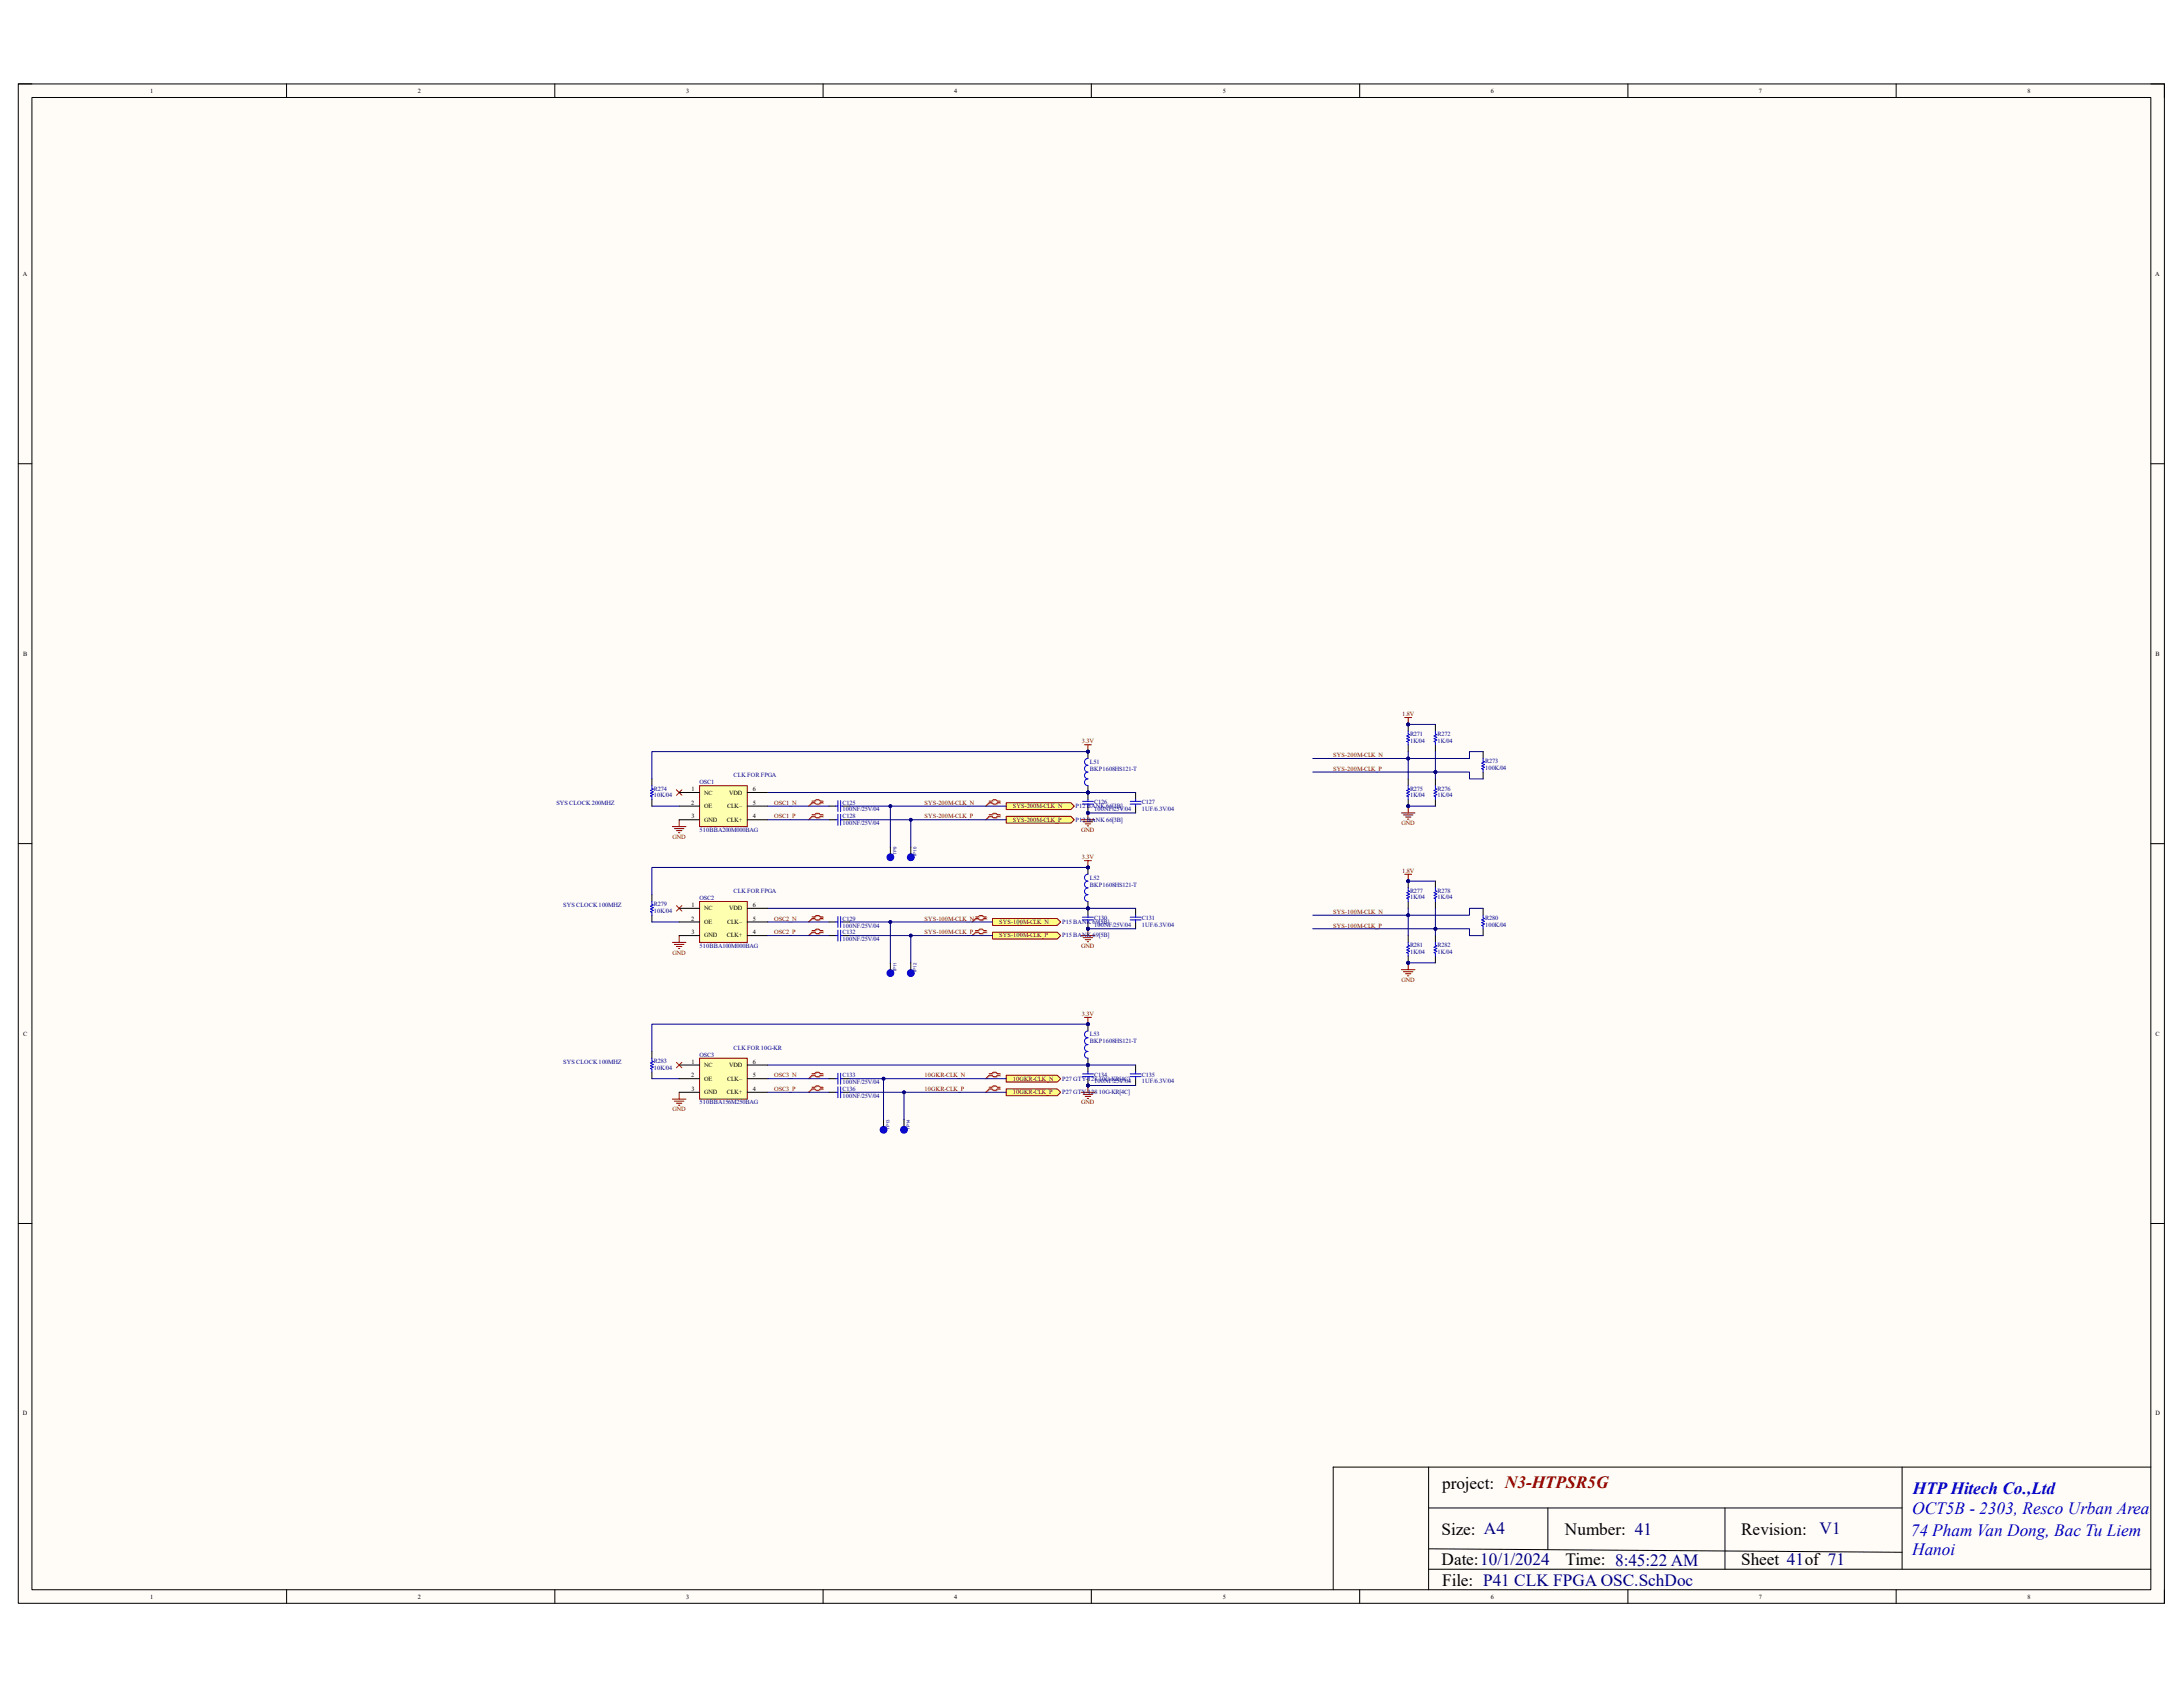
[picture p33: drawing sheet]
<svg xmlns="http://www.w3.org/2000/svg" width="279mm" height="216mm" viewBox="0 0 279 216" stroke-linecap="round" stroke-linejoin="round" font-family="sans-serif">
<defs><g id="words">
<g font-size="2.2">
<text x="184.6" y="190.6">project: N3-HTPSR5G</text>
<text x="184.5" y="196.4">Size: A4</text>
<text x="200.3" y="196.4">Number: 41</text>
<text x="222.8" y="196.4">Revision:</text>
<text x="184.5" y="200.3">Date:10/1/2024</text>
<text x="184.6" y="202.9">File: P41 CLK FPGA OSC.SchDoc</text>
<text x="200.4" y="200.3">Time: 8:45:22 AM</text>
<text x="222.8" y="200.3">Sheet 41of 71</text>
</g>
<g font-size="2.2" fill="#00f">
<text x="244.8" y="191.2">HTP Hitech Co.,Ltd</text>
<text x="244.6" y="196.5">74 Pham Van Dong, Bac Tu Liem</text>
<text x="244.7" y="193.8">OCT5B - 2303, Resco Urban Area</text>
<text x="244.7" y="199.1">Hanoi</text>
</g>
<text font-size="2.2" fill="#000080" x="232.9" y="196.3">V1</text>
<g font-size=".8">
<text x="19.2" y="11.9">1</text>
<text x="53.5" y="11.9">2</text>
<text x="87.8" y="11.9">3</text>
<text x="122.1" y="11.9">4</text>
<text x="156.5" y="11.9">5</text>
<text x="190.8" y="11.9">6</text>
<text x="225.1" y="11.9">7</text>
<text x="259.5" y="11.9">8</text>
<text x="2.9" y="35.3">A</text>
<text x="275.8" y="35.3">A</text>
<text x="3" y="83.9">B</text>
<text x="275.9" y="83.9">B</text>
<text x="88.5" y="101.3">1</text>
<text x="90.1" y="101.7">NC</text>
<text x="93.3" y="101.7">VDD</text>
<text x="96.4" y="101.3">6</text>
<text x="88.5" y="103">2</text>
<text x="88.5" y="104.7">3</text>
<text x="90.1" y="103.4">OE</text>
<text x="90.1" y="105.2">GND</text>
<text x="93" y="105.2">CLK+</text>
<text x="93" y="103.4">CLK–</text>
<text x="96.4" y="104.7">4</text>
<text x="96.4" y="103">5</text>
<text x="88.5" y="117.8">2</text>
<text x="88.5" y="116.1">1</text>
<text x="88.5" y="119.5">3</text>
<text x="90.1" y="116.5">NC</text>
<text x="90.1" y="118.2">OE</text>
<text x="90.1" y="120">GND</text>
<text x="93" y="120">CLK+</text>
<text x="93" y="118.2">CLK–</text>
<text x="93.3" y="116.5">VDD</text>
<text x="96.4" y="119.5">4</text>
<text x="96.4" y="117.8">5</text>
<text x="96.4" y="116.1">6</text>
<text x="3" y="132.5">C</text>
<text x="88.5" y="137.9">2</text>
<text x="88.5" y="136.1">1</text>
<text x="90.1" y="136.6">NC</text>
<text x="93.3" y="136.6">VDD</text>
<text x="96.4" y="137.9">5</text>
<text x="96.4" y="136.1">6</text>
<text x="275.9" y="132.5">C</text>
<text x="88.5" y="139.6">3</text>
<text x="90.1" y="138.3">OE</text>
<text x="90.1" y="140">GND</text>
<text x="93" y="140">CLK+</text>
<text x="93" y="138.3">CLK–</text>
<text x="96.4" y="139.6">4</text>
<text x="2.9" y="181.1">D</text>
<text x="275.9" y="181.1">D</text>
<text x="19.2" y="204.6">1</text>
<text x="53.5" y="204.6">2</text>
<text x="87.8" y="204.6">3</text>
<text x="122.1" y="204.6">4</text>
<text x="156.5" y="204.6">5</text>
<text x="190.8" y="204.6">6</text>
<text x="225.1" y="204.6">7</text>
<text x="259.5" y="204.6">8</text>
</g>
<g font-size=".8" fill="#800000">
<text x="138.5" y="95.1">3.3V</text>
<text x="179.5" y="91.7">1.8V</text>
<text x="170.6" y="98.6">SYS-200M-CLK_P</text>
<text x="170.6" y="96.9">SYS-200M-CLK_N</text>
<text x="86.1" y="107.4">GND</text>
<text x="99.1" y="104.7">OSC1_P</text>
<text x="99.1" y="103">OSC1_N</text>
<text x="118.3" y="104.7">SYS-200M-CLK_P</text>
<text x="118.3" y="103">SYS-200M-CLK_N</text>
<text x="129.6" y="105.2">SYS-200M-CLK_P</text>
<text x="129.6" y="103.4">SYS-200M-CLK_N</text>
<text x="138.4" y="106.5">GND</text>
<text x="179.4" y="105.6">GND</text>
<text x="138.5" y="110">3.3V</text>
<text x="179.5" y="111.7">1.8V</text>
<text x="99.1" y="119.5">OSC2_P</text>
<text x="99.1" y="117.8">OSC2_N</text>
<text x="118.3" y="119.5">SYS-100M-CLK_P</text>
<text x="118.3" y="117.8">SYS-100M-CLK_N</text>
<text x="127.9" y="120">SYS-100M-CLK_P</text>
<text x="127.9" y="118.2">SYS-100M-CLK_N</text>
<text x="170.6" y="118.7">SYS-100M-CLK_P</text>
<text x="170.6" y="116.9">SYS-100M-CLK_N</text>
<text x="86.1" y="122.2">GND</text>
<text x="138.4" y="121.3">GND</text>
<text x="179.4" y="125.6">GND</text>
<text x="138.5" y="130">3.3V</text>
<text x="99.1" y="137.9">OSC3_N</text>
<text x="118.3" y="137.9">10GKR-CLK_N</text>
<text x="86.1" y="142.2">GND</text>
<text x="99.1" y="139.6">OSC3_P</text>
<text x="118.3" y="139.6">10GKR-CLK_P</text>
<text x="129.6" y="140">10GKR-CLK_P</text>
<text x="129.6" y="138.3">10GKR-CLK_N</text>
<text x="138.4" y="141.4">GND</text>
</g>
<g font-size=".8" fill="#000080">
<text x="180.5" y="95">1K/04</text>
<text x="180.5" y="94.2">R271</text>
<text x="184" y="95">1K/04</text>
<text x="184" y="94.2">R272</text>
<text x="83.7" y="101.2">R274</text>
<text x="89.5" y="100.4">OSC1</text>
<text x="93.9" y="99.5">CLK FOR FPGA</text>
<text x="139.5" y="97.7">L51</text>
<text x="139.5" y="98.6">BKP1608HS121-T</text>
<text x="180.5" y="101.2">R275</text>
<text x="184" y="101.2">R276</text>
<text x="190.1" y="98.6">100K/04</text>
<text x="190.1" y="97.7">R273</text>
<text x="71.2" y="103">SYS CLOCK 200MHZ</text>
<text x="83.7" y="102">10K/04</text>
<text x="89.5" y="106.5">510BBA200M000BAG</text>
<text x="107.8" y="103.8">100NF/25V/04</text>
<text x="107.8" y="103">C125</text>
<text x="107.8" y="105.6">100NF/25V/04</text>
<text x="107.8" y="104.7">C128</text>
<text x="137.7" y="105.2">P12 BANK 66[3B]</text>
<text x="137.7" y="103.4">P12 BANK 66[3B]</text>
<text x="140" y="103.8">100NF/25V/04</text>
<text x="140" y="102.9">C126</text>
<text x="146.1" y="103.8">1UF/6.3V/04</text>
<text x="146.1" y="102.9">C127</text>
<text x="180.5" y="102">1K/04</text>
<text x="184" y="102">1K/04</text>
<text x="139.5" y="112.6">L52</text>
<text x="139.5" y="113.5">BKP1608HS121-T</text>
<text x="72.1" y="116.1">SYS CLOCK 100MHZ</text>
<text x="83.7" y="116.8">10K/04</text>
<text x="83.7" y="116">R279</text>
<text x="89.5" y="115.2">OSC2</text>
<text x="93.9" y="114.3">CLK FOR FPGA</text>
<text x="107.8" y="118.7">100NF/25V/04</text>
<text x="107.8" y="117.8">C129</text>
<text x="107.8" y="119.5">C132</text>
<text x="135.9" y="120">P15 BANK 69[5B]</text>
<text x="135.9" y="118.2">P15 BANK 69[5B]</text>
<text x="140" y="118.6">100NF/25V/04</text>
<text x="140" y="117.7">C130</text>
<text x="146.1" y="118.6">1UF/6.3V/04</text>
<text x="146.1" y="117.7">C131</text>
<text x="180.5" y="115.1">1K/04</text>
<text x="180.5" y="114.3">R277</text>
<text x="184" y="115.1">1K/04</text>
<text x="184" y="114.3">R278</text>
<text x="190.1" y="118.6">100K/04</text>
<text x="190.1" y="117.7">R280</text>
<text x="89.5" y="121.3">510BBA100M000BAG</text>
<text x="107.8" y="120.4">100NF/25V/04</text>
<text x="180.5" y="122.1">1K/04</text>
<text x="180.5" y="121.2">R281</text>
<text x="184" y="122.1">1K/04</text>
<text x="184" y="121.2">R282</text>
<text x="72.1" y="136.1">SYS CLOCK 100MHZ</text>
<text x="83.7" y="136.9">10K/04</text>
<text x="83.7" y="136">R283</text>
<text x="89.5" y="135.3">OSC3</text>
<text x="93.9" y="134.4">CLK FOR 10G-KR</text>
<text x="107.8" y="137.9">C133</text>
<text x="139.5" y="132.6">L53</text>
<text x="139.5" y="133.5">BKP1608HS121-T</text>
<text x="140" y="137.8">C134</text>
<text x="146.1" y="137.8">C135</text>
<text x="89.5" y="141.4">510BBA156M250BAG</text>
<text x="107.8" y="138.7">100NF/25V/04</text>
<text x="107.8" y="140.5">100NF/25V/04</text>
<text x="107.8" y="139.6">C136</text>
<text x="135.9" y="140">P27 GTY-128 10G-KR[4C]</text>
<text x="135.9" y="138.3">P27 GTY-128 10G-KR[4C]</text>
<text x="140" y="138.6">100NF/25V/04</text>
<text x="146.1" y="138.6">1UF/6.3V/04</text>
</g>
<g font-size=".6" fill="#000080">
<text x="114.7" y="109.4" transform="rotate(-90 114.7 109.4)">TP9</text>
<text x="117.3" y="109.7" transform="rotate(-90 117.3 109.7)">TP10</text>
<text x="114.7" y="124.4" transform="rotate(-90 114.7 124.4)">TP11</text>
<text x="117.3" y="124.5" transform="rotate(-90 117.3 124.5)">TP12</text>
<text x="113.8" y="144.6" transform="rotate(-90 113.8 144.6)">TP13</text>
<text x="116.5" y="144.6" transform="rotate(-90 116.5 144.6)">TP14</text>
</g>
</g></defs>
<path d="M2.3 10.7h274.7v194.5h-274.7z" fill-rule="evenodd" fill="#fffcf8"/>
<path d="M2.3 10.7h274.7v194.5h-274.7z" fill="none" stroke="#000" stroke-width=".13"/>
<path d="M4.1 12.5h271.2v191h-271.2z" fill-rule="evenodd" fill="#fffcf8"/>
<g fill="none" stroke="#000" stroke-width=".13">
<path d="M2.3 10.7h1.8M4.1 12.5h271.2v191h-271.2zM36.7 10.7v1.8M71 10.7v1.8M105.3 10.7v1.8M139.7 10.7v1.8M174 10.7v1.8M208.4 10.7v1.8M242.7 10.7v1.8M275.3 10.7h1.7v1.8M2.3 59.3h1.8M275.3 59.4h1.7"/>
<path d="M2.3 108h1.8M275.3 108h1.7M2.3 156.6h1.8M275.3 156.6h1.7M182.8 187.8v15.7M182.8 193h60.6M182.8 198.2l60.6 .5M198.1 193v5.3M220.8 193v7.8M243.4 187.8v13M275.3 187.8h-104.7v15.7M36.7 203.5v1.7"/>
<path d="M71 203.5v1.7M105.3 203.5v1.7M139.7 203.5v1.7M174 203.5v1.7M182.8 200.8h92.5M208.4 203.5v1.7M242.7 203.5v1.7M277 203.5v1.7"/>
</g>
<path d="M86.6 101.1l.7 .7M87.3 101.1l-.7 .7" fill="none" stroke="#f00" stroke-width=".13"/>
<path d="M86.1 105.8h1.7M86.3 106h1.2M86.6 106.3h.7M86.8 106.6h.2M86.9 104.9v.9" fill="none" stroke="#800000" stroke-width=".13"/>
<circle cx="139.2" cy="101.4" r=".17" fill="#000080"/>
<circle cx="139.2" cy="101.4" r=".17" fill="none" stroke="#000080" stroke-width=".13"/>
<circle cx="139.2" cy="104" r=".17" fill="#000080"/>
<circle cx="139.2" cy="104" r=".17" fill="none" stroke="#000080" stroke-width=".13"/>
<path d="M139.2 101.4v.9" fill="none" stroke="#000" stroke-width=".13"/>
<circle cx="139.2" cy="101.4" r=".17" fill="#000080"/>
<circle cx="139.2" cy="101.4" r=".17" fill="none" stroke="#000080" stroke-width=".13"/>
<path d="M139.2 103.2v.8" fill="none" stroke="#000" stroke-width=".13"/>
<circle cx="139.2" cy="104" r=".17" fill="#000080"/>
<circle cx="139.2" cy="104" r=".17" fill="none" stroke="#000080" stroke-width=".13"/>
<path d="M138.5 102.9h1.4M138.5 102.6h1.4M139.2 102.3v.3M139.2 102.9v.3" fill="none" stroke="#00f" stroke-width=".13"/>
<path d="M138.4 104.9h1.7M138.6 105.2h1.3M138.9 105.4h.7M139.2 105.7h.1M139.2 104v.9" fill="none" stroke="#800000" stroke-width=".13"/>
<circle cx="139.2" cy="104" r=".17" fill="#000080"/>
<circle cx="139.2" cy="104" r=".17" fill="none" stroke="#000080" stroke-width=".13"/>
<circle cx="139.2" cy="101.4" r=".17" fill="#000080"/>
<circle cx="139.2" cy="101.4" r=".17" fill="none" stroke="#000080" stroke-width=".13"/>
<circle cx="139.2" cy="96.2" r=".17" fill="#000080"/>
<circle cx="139.2" cy="96.2" r=".17" fill="none" stroke="#000080" stroke-width=".13"/>
<path d="M139.2 100.6v.8" fill="none" stroke="#000" stroke-width=".13"/>
<circle cx="139.2" cy="101.4" r=".17" fill="#000080"/>
<circle cx="139.2" cy="101.4" r=".17" fill="none" stroke="#000080" stroke-width=".13"/>
<path d="M139.2 96.2v.9" fill="none" stroke="#000" stroke-width=".13"/>
<circle cx="139.2" cy="96.2" r=".17" fill="#000080"/>
<circle cx="139.2" cy="96.2" r=".17" fill="none" stroke="#000080" stroke-width=".13"/>
<path d="M139.2 97.1a.43 .43 0 0 0-.4 .4 .43 .43 0 0 0 .4 .4 .44 .44 0 0 0-.4 .5 .44 .44 0 0 0 .4 .4 .44 .44 0 0 0-.4 .4 .44 .44 0 0 0 .4 .5 .44 .44 0 0 0-.4 .4 .44 .44 0 0 0 .4 .5" fill="none" stroke="#00f" stroke-width=".13"/>
<path d="M138.8 95.3h.9M139.2 95.3v.9" fill="none" stroke="#800000" stroke-width=".13"/>
<circle cx="139.2" cy="96.2" r=".17" fill="#000080"/>
<circle cx="139.2" cy="96.2" r=".17" fill="none" stroke="#000080" stroke-width=".13"/>
<path d="M83.4 99.7v.9M83.4 102.3v.9M106.1 103.2h.9M106.1 104.9h.9M107.8 103.2h.9M107.8 104.9h.9M145.3 101.4v.9M145.3 103.2v.8" fill="none" stroke="#000" stroke-width=".13"/>
<g fill="none" stroke="#00f" stroke-width=".13">
<path d="M83.4 100.6v.3l.2 .1-.3 .2 .3 .1-.3 .2 .3 .2-.3 .2h.1v.4M107 103.2h.2M107 104.9h.2M107.2 102.5v1.4M107.2 104.2v1.4M107.6 102.5v1.4M107.6 104.2v1.4M107.6 103.2h.2M107.6 104.9h.2M144.7 102.9h1.3M144.7 102.6h1.3M145.3 102.3v.3"/>
<path d="M145.3 102.9v.3"/>
</g>
<path d="M104 102.6h.4l.1-.2h.4l.2 .2h.3M104 104.3h.4l.1-.1h.4l.2 .1h.3M105.4 102.8h-.3l-.2 .2h-.4l-.1-.2h-.4l-.5 .4M105.4 104.6h-.3l-.2 .1h-.4l-.1-.1h-.4l-.5 .3M126.7 102.6h.3l.2-.2h.4l.1 .2h.4M126.7 104.3h.3l.2-.1h.4l.1 .1h.4M128.1 102.8h-.4l-.1 .2h-.4l-.2-.2h-.3l-.5 .4M128.1 104.6h-.4l-.1 .1h-.4l-.2-.1h-.3l-.5 .3" fill="none" stroke="#d0a19e" stroke-width=".13"/>
<path d="M103.9 102.5h.4l.2-.2h.3l.2 .2h.3M103.9 104.3h.4l.2-.2h.3l.2 .2h.3M105.3 102.7h-.3l-.2 .2h-.3l-.2-.2h-.4l-.4 .5M105.3 104.5h-.3l-.2 .1h-.3l-.2-.1h-.4l-.4 .4M126.6 102.5h.3l.2-.2h.4l.1 .2h.4M126.6 104.3h.3l.2-.2h.4l.1 .2h.4M128 102.7h-.4l-.1 .2h-.4l-.2-.2h-.3l-.4 .5M128 104.5h-.4l-.1 .1h-.4l-.2-.1h-.3l-.4 .4" fill="none" stroke="#f00" stroke-width=".13"/>
<path d="M128.8 104.5h8.3l.4 .4-.4 .4h-8.3z" fill-rule="evenodd" fill="#ffff80"/>
<path d="M128.8 104.5h8.3l.4 .4-.4 .4h-8.3z" fill="none" stroke="#800000" stroke-width=".13"/>
<path d="M128.8 102.7h8.3l.4 .5-.4 .4h-8.3z" fill-rule="evenodd" fill="#ffff80"/>
<path d="M128.8 102.7h8.3l.4 .5-.4 .4h-8.3z" fill="none" stroke="#800000" stroke-width=".13"/>
<path d="M89.5 100.6h6.1v5.2h-6.1z" fill-rule="evenodd" fill="#ffffb0"/>
<path d="M86.9 119.7v.9M89.5 100.6h6.1v5.2h-6.1zM86.1 120.6h1.7M86.3 120.9h1.2M86.6 121.1h.7M86.8 121.4h.2" fill="none" stroke="#800000" stroke-width=".13"/>
<path d="M86.9 101.4h2.6M86.9 103.2h2.6M86.9 104.9h2.6M95.6 101.4h2.7M95.6 103.2h2.7M95.6 104.9h2.7" fill="none" stroke="#000" stroke-width=".13"/>
<path d="M86.6 115.9l.7 .7M87.3 115.9l-.7 .7" fill="none" stroke="#f00" stroke-width=".13"/>
<circle cx="139.2" cy="116.2" r=".17" fill="#000080"/>
<circle cx="139.2" cy="116.2" r=".17" fill="none" stroke="#000080" stroke-width=".13"/>
<circle cx="139.2" cy="118.9" r=".17" fill="#000080"/>
<circle cx="139.2" cy="118.9" r=".17" fill="none" stroke="#000080" stroke-width=".13"/>
<path d="M139.2 116.2v.9" fill="none" stroke="#000" stroke-width=".13"/>
<circle cx="139.2" cy="116.2" r=".17" fill="#000080"/>
<circle cx="139.2" cy="116.2" r=".17" fill="none" stroke="#000080" stroke-width=".13"/>
<path d="M139.2 118v.9" fill="none" stroke="#000" stroke-width=".13"/>
<circle cx="139.2" cy="118.9" r=".17" fill="#000080"/>
<circle cx="139.2" cy="118.9" r=".17" fill="none" stroke="#000080" stroke-width=".13"/>
<path d="M138.5 117.7h1.4M138.5 117.4h1.4M139.2 117.1v.3M139.2 117.7v.3" fill="none" stroke="#00f" stroke-width=".13"/>
<path d="M138.4 119.7h1.7M138.6 120h1.3M139.2 118.9v.8M138.9 120.3h.7M139.2 120.5h.1" fill="none" stroke="#800000" stroke-width=".13"/>
<circle cx="139.2" cy="118.9" r=".17" fill="#000080"/>
<circle cx="139.2" cy="118.9" r=".17" fill="none" stroke="#000080" stroke-width=".13"/>
<circle cx="139.2" cy="116.2" r=".17" fill="#000080"/>
<circle cx="139.2" cy="116.2" r=".17" fill="none" stroke="#000080" stroke-width=".13"/>
<circle cx="139.2" cy="111" r=".17" fill="#000080"/>
<circle cx="139.2" cy="111" r=".17" fill="none" stroke="#000080" stroke-width=".13"/>
<path d="M139.2 115.4v.8" fill="none" stroke="#000" stroke-width=".13"/>
<circle cx="139.2" cy="116.2" r=".17" fill="#000080"/>
<circle cx="139.2" cy="116.2" r=".17" fill="none" stroke="#000080" stroke-width=".13"/>
<path d="M139.2 111v.9" fill="none" stroke="#000" stroke-width=".13"/>
<circle cx="139.2" cy="111" r=".17" fill="#000080"/>
<circle cx="139.2" cy="111" r=".17" fill="none" stroke="#000080" stroke-width=".13"/>
<path d="M139.2 111.9a.44 .44 0 0 0-.4 .4 .44 .44 0 0 0 .4 .5 .44 .44 0 0 0-.4 .4 .44 .44 0 0 0 .4 .4 .43 .43 0 0 0-.4 .5 .43 .43 0 0 0 .4 .4 .44 .44 0 0 0-.4 .4 .44 .44 0 0 0 .4 .5" fill="none" stroke="#00f" stroke-width=".13"/>
<path d="M138.8 110.1h.9M139.2 110.1v.9" fill="none" stroke="#800000" stroke-width=".13"/>
<circle cx="139.2" cy="111" r=".17" fill="#000080"/>
<circle cx="139.2" cy="111" r=".17" fill="none" stroke="#000080" stroke-width=".13"/>
<path d="M83.4 114.5v.9M83.4 117.1v.9M106.1 118h.9M106.1 119.7h.9M107.8 118h.9M107.8 119.7h.9M145.3 116.2v.9M145.3 118v.9" fill="none" stroke="#000" stroke-width=".13"/>
<g fill="none" stroke="#00f" stroke-width=".13">
<path d="M83.4 115.4v.3l.2 .1-.3 .2 .3 .2-.3 .1 .3 .2-.3 .2 .1 .1v.3M107 118h.2M107 119.7h.2M107.2 117.3v1.4M107.2 119v1.4M107.6 117.3v1.4M107.6 119v1.4M107.6 118h.2M107.6 119.7h.2M144.7 117.7h1.3M144.7 117.4h1.3M145.3 117.1v.3"/>
<path d="M145.3 117.7v.3"/>
</g>
<path d="M104 117.4h.4l.1-.1h.4l.2 .1h.3M104 119.2h.4l.1-.2h.4l.2 .2h.3M105.4 117.6h-.3l-.2 .2h-.4l-.1-.2h-.4l-.5 .4M105.4 119.4h-.3l-.2 .2h-.4l-.1-.2h-.4l-.5 .3M124.9 117.4h.4l.2-.1h.3l.2 .1h.3M124.9 119.2h.4l.2-.2h.3l.2 .2h.3M126.3 117.6h-.3l-.2 .2h-.3l-.2-.2h-.4l-.5 .4M126.3 119.4h-.3l-.2 .2h-.3l-.2-.2h-.4l-.5 .3" fill="none" stroke="#d0a19e" stroke-width=".13"/>
<path d="M103.9 117.3h.4l.2-.1h.3l.2 .1h.3M103.9 119.1h.4l.2-.2h.3l.2 .2h.3M105.3 117.6h-.3l-.2 .1h-.3l-.2-.1h-.4l-.4 .4M105.3 119.3h-.3l-.2 .2h-.3l-.2-.2h-.4l-.4 .4M124.9 117.3h.3l.2-.1h.3l.2 .1h.3M124.9 119.1h.3l.2-.2h.3l.2 .2h.3M126.2 117.6h-.3l-.2 .1h-.3l-.2-.1h-.3l-.5 .4M126.2 119.3h-.3l-.2 .2h-.3l-.2-.2h-.3l-.5 .4" fill="none" stroke="#f00" stroke-width=".13"/>
<path d="M127 119.3h8.3l.5 .4-.5 .5h-8.3z" fill-rule="evenodd" fill="#ffff80"/>
<path d="M127 119.3h8.3l.5 .4-.5 .5h-8.3z" fill="none" stroke="#800000" stroke-width=".13"/>
<path d="M127 117.6h8.3l.5 .4-.5 .4h-8.3z" fill-rule="evenodd" fill="#ffff80"/>
<path d="M127 117.6h8.3l.5 .4-.5 .4h-8.3z" fill="none" stroke="#800000" stroke-width=".13"/>
<path d="M89.5 115.4h6.1v5.2h-6.1z" fill-rule="evenodd" fill="#ffffb0"/>
<path d="M89.5 115.4h6.1v5.2h-6.1z" fill="none" stroke="#800000" stroke-width=".13"/>
<path d="M86.9 116.2h2.6M86.9 118h2.6M86.9 119.7h2.6M95.6 116.2h2.7M95.6 118h2.7M95.6 119.7h2.7" fill="none" stroke="#000" stroke-width=".13"/>
<circle cx="180.2" cy="92.7" r=".17" fill="#000080"/>
<circle cx="180.2" cy="92.7" r=".17" fill="none" stroke="#000080" stroke-width=".13"/>
<path d="M180.2 92.7v.9M180.2 95.3v.9" fill="none" stroke="#000" stroke-width=".13"/>
<circle cx="180.2" cy="92.7" r=".17" fill="#000080"/>
<circle cx="180.2" cy="92.7" r=".17" fill="none" stroke="#000080" stroke-width=".13"/>
<path d="M180.2 93.6v.3l.2 .1-.3 .2 .3 .2-.3 .1 .3 .2-.3 .2 .1 .1v.3M183.7 93.6v.3l.2 .1-.4 .2 .4 .2-.4 .1 .4 .2-.4 .2 .2 .1v.3M183.7 100.6v.3l.2 .1-.4 .2 .4 .1-.4 .2 .4 .2-.4 .2h.2v.4" fill="none" stroke="#00f" stroke-width=".13"/>
<path d="M183.7 92.7v.9M183.7 95.3v.9M183.7 99.7v.9M183.7 102.3v.9" fill="none" stroke="#000" stroke-width=".13"/>
<circle cx="180.2" cy="103.2" r=".17" fill="#000080"/>
<circle cx="180.2" cy="103.2" r=".17" fill="none" stroke="#000080" stroke-width=".13"/>
<path d="M180.2 102.3v.9" fill="none" stroke="#000" stroke-width=".13"/>
<circle cx="180.2" cy="103.2" r=".17" fill="#000080"/>
<circle cx="180.2" cy="103.2" r=".17" fill="none" stroke="#000080" stroke-width=".13"/>
<path d="M180.2 99.7v.9" fill="none" stroke="#000" stroke-width=".13"/>
<path d="M180.2 100.6v.3l.2 .1-.3 .2 .3 .1-.3 .2 .3 .2-.3 .2h.1v.4" fill="none" stroke="#00f" stroke-width=".13"/>
<path d="M179.4 104h1.7M179.6 104.3h1.2M179.9 104.6h.7M180.1 104.8h.2M180.2 103.2v.8" fill="none" stroke="#800000" stroke-width=".13"/>
<circle cx="180.2" cy="103.2" r=".17" fill="#000080"/>
<circle cx="180.2" cy="103.2" r=".17" fill="none" stroke="#000080" stroke-width=".13"/>
<path d="M189.8 96.2v.9M189.8 98.8v.9" fill="none" stroke="#000" stroke-width=".13"/>
<path d="M189.8 97.1v.3l.2 .1-.3 .2 .3 .2-.3 .1 .3 .2-.3 .2 .1 .1v.3" fill="none" stroke="#00f" stroke-width=".13"/>
<path d="M179.8 91.8h.9M180.2 91.8v.9" fill="none" stroke="#800000" stroke-width=".13"/>
<circle cx="180.2" cy="92.7" r=".17" fill="#000080"/>
<circle cx="180.2" cy="92.7" r=".17" fill="none" stroke="#000080" stroke-width=".13"/>
<circle cx="180.2" cy="112.8" r=".17" fill="#000080"/>
<circle cx="180.2" cy="112.8" r=".17" fill="none" stroke="#000080" stroke-width=".13"/>
<path d="M180.2 112.8v.8M180.2 115.4v.8" fill="none" stroke="#000" stroke-width=".13"/>
<circle cx="180.2" cy="112.8" r=".17" fill="#000080"/>
<circle cx="180.2" cy="112.8" r=".17" fill="none" stroke="#000080" stroke-width=".13"/>
<path d="M180.2 113.6v.4l.2 .1-.3 .1 .3 .2-.3 .2 .3 .2-.3 .1 .1 .1v.4M183.7 113.6v.4l.2 .1-.4 .1 .4 .2-.4 .2 .4 .2-.4 .1 .2 .1v.4M183.7 120.6v.4h.2l-.4 .2 .4 .2-.4 .2 .4 .1-.4 .2 .2 .1v.4" fill="none" stroke="#00f" stroke-width=".13"/>
<path d="M183.7 112.8v.8M183.7 115.4v.8M183.7 119.7v.9M183.7 122.4v.8" fill="none" stroke="#000" stroke-width=".13"/>
<circle cx="180.2" cy="123.2" r=".17" fill="#000080"/>
<circle cx="180.2" cy="123.2" r=".17" fill="none" stroke="#000080" stroke-width=".13"/>
<path d="M180.2 122.4v.8" fill="none" stroke="#000" stroke-width=".13"/>
<circle cx="180.2" cy="123.2" r=".17" fill="#000080"/>
<circle cx="180.2" cy="123.2" r=".17" fill="none" stroke="#000080" stroke-width=".13"/>
<path d="M180.2 119.7v.9" fill="none" stroke="#000" stroke-width=".13"/>
<path d="M180.2 120.6v.4h.2l-.3 .2 .3 .2-.3 .2 .3 .1-.3 .2 .1 .1v.4" fill="none" stroke="#00f" stroke-width=".13"/>
<path d="M179.4 124.1h1.7M179.6 124.4h1.2M179.9 124.6h.7M180.1 124.9h.2M180.2 123.2v.9" fill="none" stroke="#800000" stroke-width=".13"/>
<circle cx="180.2" cy="123.2" r=".17" fill="#000080"/>
<circle cx="180.2" cy="123.2" r=".17" fill="none" stroke="#000080" stroke-width=".13"/>
<path d="M189.8 116.2v.9M189.8 118.9v.8" fill="none" stroke="#000" stroke-width=".13"/>
<path d="M189.8 117.1v.4l.2 .1-.3 .1 .3 .2-.3 .2 .3 .2-.3 .1 .1 .1v.4" fill="none" stroke="#00f" stroke-width=".13"/>
<path d="M179.8 111.9h.9M180.2 111.9v.9" fill="none" stroke="#800000" stroke-width=".13"/>
<circle cx="180.2" cy="112.8" r=".17" fill="#000080"/>
<circle cx="180.2" cy="112.8" r=".17" fill="none" stroke="#000080" stroke-width=".13"/>
<path d="M86.6 136l.7 .7M87.3 136l-.7 .7" fill="none" stroke="#f00" stroke-width=".13"/>
<path d="M86.9 139.8v.9M86.1 140.7h1.7M86.3 140.9h1.2M86.6 141.2h.7M86.8 141.4h.2" fill="none" stroke="#800000" stroke-width=".13"/>
<circle cx="139.2" cy="136.3" r=".17" fill="#000080"/>
<circle cx="139.2" cy="136.3" r=".17" fill="none" stroke="#000080" stroke-width=".13"/>
<circle cx="139.2" cy="138.9" r=".17" fill="#000080"/>
<circle cx="139.2" cy="138.9" r=".17" fill="none" stroke="#000080" stroke-width=".13"/>
<path d="M139.2 136.3v.9" fill="none" stroke="#000" stroke-width=".13"/>
<circle cx="139.2" cy="136.3" r=".17" fill="#000080"/>
<circle cx="139.2" cy="136.3" r=".17" fill="none" stroke="#000080" stroke-width=".13"/>
<path d="M139.2 138v.9" fill="none" stroke="#000" stroke-width=".13"/>
<circle cx="139.2" cy="138.9" r=".17" fill="#000080"/>
<circle cx="139.2" cy="138.9" r=".17" fill="none" stroke="#000080" stroke-width=".13"/>
<path d="M138.5 137.8h1.4M138.5 137.4h1.4M139.2 137.2v.2M139.2 137.8v.2" fill="none" stroke="#00f" stroke-width=".13"/>
<path d="M138.4 139.8h1.7M139.2 138.9v.9M138.6 140.1h1.3M138.9 140.3h.7M139.2 140.6h.1" fill="none" stroke="#800000" stroke-width=".13"/>
<circle cx="139.2" cy="138.9" r=".17" fill="#000080"/>
<circle cx="139.2" cy="138.9" r=".17" fill="none" stroke="#000080" stroke-width=".13"/>
<circle cx="139.2" cy="136.3" r=".17" fill="#000080"/>
<circle cx="139.2" cy="136.3" r=".17" fill="none" stroke="#000080" stroke-width=".13"/>
<circle cx="139.2" cy="131.1" r=".17" fill="#000080"/>
<circle cx="139.2" cy="131.1" r=".17" fill="none" stroke="#000080" stroke-width=".13"/>
<path d="M139.2 135.4v.9" fill="none" stroke="#000" stroke-width=".13"/>
<circle cx="139.2" cy="136.3" r=".17" fill="#000080"/>
<circle cx="139.2" cy="136.3" r=".17" fill="none" stroke="#000080" stroke-width=".13"/>
<path d="M139.2 131.1v.8" fill="none" stroke="#000" stroke-width=".13"/>
<circle cx="139.2" cy="131.1" r=".17" fill="#000080"/>
<circle cx="139.2" cy="131.1" r=".17" fill="none" stroke="#000080" stroke-width=".13"/>
<path d="M139.2 131.9a.44 .44 0 0 0-.4 .5 .44 .44 0 0 0 .4 .4 .44 .44 0 0 0-.4 .5 .44 .44 0 0 0 .4 .4 .44 .44 0 0 0-.4 .4 .44 .44 0 0 0 .4 .5 .43 .43 0 0 0-.4 .4 .43 .43 0 0 0 .4 .4" fill="none" stroke="#00f" stroke-width=".13"/>
<path d="M138.8 130.2h.9M139.2 130.2v.9" fill="none" stroke="#800000" stroke-width=".13"/>
<circle cx="139.2" cy="131.1" r=".17" fill="#000080"/>
<circle cx="139.2" cy="131.1" r=".17" fill="none" stroke="#000080" stroke-width=".13"/>
<path d="M83.4 134.6v.8M83.4 137.2v.8M106.1 138h.9M106.1 139.8h.9M107.8 138h.9M107.8 139.8h.9M145.3 136.3v.9M145.3 138v.9" fill="none" stroke="#000" stroke-width=".13"/>
<g fill="none" stroke="#00f" stroke-width=".13">
<path d="M83.4 135.4v.4l.2 .1-.3 .1 .3 .2-.3 .2 .3 .2-.3 .1 .1 .1v.4M107 138h.2M107 139.8h.2M107.2 137.4v1.3M107.2 139.1v1.4M107.6 137.4v1.3M107.6 139.1v1.4M107.6 138h.2M107.6 139.8h.2M144.7 137.8h1.3M144.7 137.4h1.3M145.3 137.2v.2"/>
<path d="M145.3 137.8v.2"/>
</g>
<path d="M104 137.5h.4l.1-.2h.4l.2 .2h.3M104 139.2h.4l.1-.2h.4l.2 .2h.3M105.4 137.7h-.3l-.2 .2h-.4l-.1-.2h-.4l-.5 .3M105.4 139.4h-.3l-.2 .2h-.4l-.1-.2h-.4l-.5 .4M126.7 137.5h.3l.2-.2h.4l.1 .2h.4M126.7 139.2h.3l.2-.2h.4l.1 .2h.4M128.1 137.7h-.4l-.1 .2h-.4l-.2-.2h-.3l-.5 .3M128.1 139.4h-.4l-.1 .2h-.4l-.2-.2h-.3l-.5 .4" fill="none" stroke="#d0a19e" stroke-width=".13"/>
<path d="M103.9 137.4h.4l.2-.2h.3l.2 .2h.3M103.9 139.1h.4l.2-.1h.3l.2 .1h.3M105.3 137.6h-.3l-.2 .2h-.3l-.2-.2h-.4l-.4 .4M105.3 139.4h-.3l-.2 .1h-.3l-.2-.1h-.4l-.4 .4M126.6 137.4h.3l.2-.2h.4l.1 .2h.4M126.6 139.1h.3l.2-.1h.4l.1 .1h.4M128 137.6h-.4l-.1 .2h-.4l-.2-.2h-.3l-.4 .4M128 139.4h-.4l-.1 .1h-.4l-.2-.1h-.3l-.4 .4" fill="none" stroke="#f00" stroke-width=".13"/>
<path d="M128.8 139.4h6.5l.5 .4-.5 .4h-6.5z" fill-rule="evenodd" fill="#ffff80"/>
<path d="M128.8 139.4h6.5l.5 .4-.5 .4h-6.5z" fill="none" stroke="#800000" stroke-width=".13"/>
<path d="M128.8 137.6h6.5l.5 .4-.5 .5h-6.5z" fill-rule="evenodd" fill="#ffff80"/>
<path d="M128.8 137.6h6.5l.5 .4-.5 .5h-6.5z" fill="none" stroke="#800000" stroke-width=".13"/>
<path d="M89.5 135.4h6.1v5.3h-6.1z" fill-rule="evenodd" fill="#ffffb0"/>
<path d="M89.5 135.4h6.1v5.3h-6.1z" fill="none" stroke="#800000" stroke-width=".13"/>
<path d="M86.9 136.3h2.6M86.9 138h2.6M86.9 139.8h2.6M95.6 136.3h2.7M95.6 138h2.7M95.6 139.8h2.7" fill="none" stroke="#000" stroke-width=".13"/>
<circle cx="115.7" cy="144.6" r=".44" fill="#00f"/>
<circle cx="115.7" cy="144.6" r=".44" fill="none" stroke="#00f" stroke-width=".13"/>
<path d="M115.7 143.3v.9" fill="none" stroke="#000" stroke-width=".13"/>
<circle cx="113.1" cy="144.6" r=".44" fill="#00f"/>
<circle cx="113.1" cy="144.6" r=".44" fill="none" stroke="#00f" stroke-width=".13"/>
<path d="M113.1 143.3v.9" fill="none" stroke="#000" stroke-width=".13"/>
<circle cx="116.6" cy="124.5" r=".44" fill="#00f"/>
<circle cx="116.6" cy="124.5" r=".44" fill="none" stroke="#00f" stroke-width=".13"/>
<path d="M116.6 123.2v.9" fill="none" stroke="#000" stroke-width=".13"/>
<circle cx="114" cy="124.5" r=".44" fill="#00f"/>
<circle cx="114" cy="124.5" r=".44" fill="none" stroke="#00f" stroke-width=".13"/>
<path d="M114 123.2v.9" fill="none" stroke="#000" stroke-width=".13"/>
<path d="M83.4 138h3.5M139.2 131.1h-55.8v3.5" fill="none" stroke="#000080" stroke-width=".13"/>
<circle cx="139.2" cy="131.1" r=".17" fill="#000080"/>
<g fill="none" stroke="#000080" stroke-width=".13">
<path d="M83.4 118h3.5M139.2 111h-55.8v3.5"/>
<circle cx="139.2" cy="131.1" r=".17"/>
</g>
<circle cx="139.2" cy="111" r=".17" fill="#000080"/>
<g fill="none" stroke="#000080" stroke-width=".13">
<path d="M139.2 96.2h-55.8v3.5M83.4 103.2h3.5"/>
<circle cx="139.2" cy="111" r=".17"/>
</g>
<circle cx="139.2" cy="96.2" r=".17" fill="#000080"/>
<g fill="none" stroke="#000080" stroke-width=".13">
<path d="M98.3 139.8h7.8M98.3 138h7.8M98.3 136.3h40.9"/>
<circle cx="139.2" cy="96.2" r=".17"/>
</g>
<circle cx="139.2" cy="136.3" r=".17" fill="#000080"/>
<g fill="none" stroke="#000080" stroke-width=".13">
<path d="M98.3 119.7h7.8M98.3 118h7.8M98.3 116.2h40.9"/>
<circle cx="139.2" cy="136.3" r=".17"/>
</g>
<circle cx="139.2" cy="116.2" r=".17" fill="#000080"/>
<g fill="none" stroke="#000080" stroke-width=".13">
<path d="M98.3 104.9h7.8M98.3 103.2h7.8M98.3 101.4h40.9"/>
<circle cx="139.2" cy="116.2" r=".17"/>
</g>
<circle cx="139.2" cy="101.4" r=".17" fill="#000080"/>
<g fill="none" stroke="#000080" stroke-width=".13">
<path d="M108.7 139.8h20.1"/>
<circle cx="139.2" cy="101.4" r=".17"/>
</g>
<circle cx="115.7" cy="139.8" r=".17" fill="#000080"/>
<g fill="none" stroke="#000080" stroke-width=".13">
<path d="M108.7 138h20.1"/>
<circle cx="115.7" cy="139.8" r=".17"/>
</g>
<circle cx="113.1" cy="138" r=".17" fill="#000080"/>
<g fill="none" stroke="#000080" stroke-width=".13">
<path d="M108.7 119.7h18.3"/>
<circle cx="113.1" cy="138" r=".17"/>
</g>
<circle cx="116.6" cy="119.7" r=".17" fill="#000080"/>
<g fill="none" stroke="#000080" stroke-width=".13">
<path d="M108.7 118h18.3"/>
<circle cx="116.6" cy="119.7" r=".17"/>
</g>
<circle cx="114" cy="118" r=".17" fill="#000080"/>
<g fill="none" stroke="#000080" stroke-width=".13">
<path d="M139.2 138.9h6.1"/>
<circle cx="114" cy="118" r=".17"/>
</g>
<circle cx="139.2" cy="138.9" r=".17" fill="#000080"/>
<g fill="none" stroke="#000080" stroke-width=".13">
<path d="M139.2 136.3h6.1"/>
<circle cx="139.2" cy="138.9" r=".17"/>
</g>
<circle cx="139.2" cy="136.3" r=".17" fill="#000080"/>
<g fill="none" stroke="#000080" stroke-width=".13">
<path d="M139.2 118.9h6.1"/>
<circle cx="139.2" cy="136.3" r=".17"/>
</g>
<circle cx="139.2" cy="118.9" r=".17" fill="#000080"/>
<g fill="none" stroke="#000080" stroke-width=".13">
<path d="M139.2 116.2h6.1"/>
<circle cx="139.2" cy="118.9" r=".17"/>
</g>
<circle cx="139.2" cy="116.2" r=".17" fill="#000080"/>
<g fill="none" stroke="#000080" stroke-width=".13">
<path d="M139.2 104h6.1"/>
<circle cx="139.2" cy="116.2" r=".17"/>
</g>
<circle cx="139.2" cy="104" r=".17" fill="#000080"/>
<g fill="none" stroke="#000080" stroke-width=".13">
<path d="M139.2 101.4h6.1"/>
<circle cx="139.2" cy="104" r=".17"/>
</g>
<circle cx="139.2" cy="101.4" r=".17" fill="#000080"/>
<g fill="none" stroke="#000080" stroke-width=".13">
<path d="M168 118.9h20.1v.8h1.7"/>
<circle cx="139.2" cy="101.4" r=".17"/>
</g>
<circle cx="183.7" cy="118.9" r=".17" fill="#000080"/>
<g fill="none" stroke="#000080" stroke-width=".13">
<path d="M189.8 116.2h-1.7v.9h-20.1"/>
<circle cx="183.7" cy="118.9" r=".17"/>
</g>
<circle cx="180.2" cy="117.1" r=".17" fill="#000080"/>
<g fill="none" stroke="#000080" stroke-width=".13">
<path d="M168 98.8h20.1v.9h1.7"/>
<circle cx="180.2" cy="117.1" r=".17"/>
</g>
<circle cx="183.7" cy="98.8" r=".17" fill="#000080"/>
<g fill="none" stroke="#000080" stroke-width=".13">
<path d="M189.8 96.2h-1.7v.9h-20.1"/>
<circle cx="183.7" cy="98.8" r=".17"/>
</g>
<circle cx="180.2" cy="97.1" r=".17" fill="#000080"/>
<g fill="none" stroke="#000080" stroke-width=".13">
<path d="M180.2 123.2h3.5"/>
<circle cx="180.2" cy="97.1" r=".17"/>
</g>
<circle cx="180.2" cy="123.2" r=".17" fill="#000080"/>
<g fill="none" stroke="#000080" stroke-width=".13">
<path d="M180.2 112.8h3.5"/>
<circle cx="180.2" cy="123.2" r=".17"/>
</g>
<circle cx="180.2" cy="112.8" r=".17" fill="#000080"/>
<g fill="none" stroke="#000080" stroke-width=".13">
<path d="M180.2 103.2h3.5"/>
<circle cx="180.2" cy="112.8" r=".17"/>
</g>
<circle cx="180.2" cy="103.2" r=".17" fill="#000080"/>
<g fill="none" stroke="#000080" stroke-width=".13">
<path d="M180.2 92.7h3.5"/>
<circle cx="180.2" cy="103.2" r=".17"/>
</g>
<circle cx="180.2" cy="92.7" r=".17" fill="#000080"/>
<g fill="none" stroke="#000080" stroke-width=".13">
<path d="M113.1 138v5.3"/>
<circle cx="180.2" cy="92.7" r=".17"/>
</g>
<circle cx="113.1" cy="138" r=".17" fill="#000080"/>
<g fill="none" stroke="#000080" stroke-width=".13">
<path d="M114 118v5.2"/>
<circle cx="113.1" cy="138" r=".17"/>
</g>
<circle cx="114" cy="118" r=".17" fill="#000080"/>
<g fill="none" stroke="#000080" stroke-width=".13">
<path d="M115.7 139.8v3.5"/>
<circle cx="114" cy="118" r=".17"/>
</g>
<circle cx="115.7" cy="139.8" r=".17" fill="#000080"/>
<g fill="none" stroke="#000080" stroke-width=".13">
<path d="M116.6 119.7v3.5"/>
<circle cx="115.7" cy="139.8" r=".17"/>
</g>
<circle cx="116.6" cy="119.7" r=".17" fill="#000080"/>
<g fill="none" stroke="#000080" stroke-width=".13">
<path d="M180.2 117.1v2.6"/>
<circle cx="116.6" cy="119.7" r=".17"/>
</g>
<circle cx="180.2" cy="117.1" r=".17" fill="#000080"/>
<g fill="none" stroke="#000080" stroke-width=".13">
<path d="M180.2 116.2v.9"/>
<circle cx="180.2" cy="117.1" r=".17"/>
</g>
<circle cx="180.2" cy="117.1" r=".17" fill="#000080"/>
<g fill="none" stroke="#000080" stroke-width=".13">
<path d="M180.2 97.1v2.6"/>
<circle cx="180.2" cy="117.1" r=".17"/>
</g>
<circle cx="180.2" cy="97.1" r=".17" fill="#000080"/>
<g fill="none" stroke="#000080" stroke-width=".13">
<path d="M180.2 96.2v.9"/>
<circle cx="180.2" cy="97.1" r=".17"/>
</g>
<circle cx="180.2" cy="97.1" r=".17" fill="#000080"/>
<g fill="none" stroke="#000080" stroke-width=".13">
<path d="M183.7 118.9v.8"/>
<circle cx="180.2" cy="97.1" r=".17"/>
</g>
<circle cx="183.7" cy="118.9" r=".17" fill="#000080"/>
<g fill="none" stroke="#000080" stroke-width=".13">
<path d="M183.7 116.2v2.7"/>
<circle cx="183.7" cy="118.9" r=".17"/>
</g>
<circle cx="183.7" cy="118.9" r=".17" fill="#000080"/>
<g fill="none" stroke="#000080" stroke-width=".13">
<path d="M183.7 98.8v.9"/>
<circle cx="183.7" cy="118.9" r=".17"/>
</g>
<circle cx="183.7" cy="98.8" r=".17" fill="#000080"/>
<g fill="none" stroke="#000080" stroke-width=".13">
<path d="M183.7 96.2v2.6"/>
<circle cx="183.7" cy="98.8" r=".17"/>
</g>
<circle cx="183.7" cy="98.8" r=".17" fill="#000080"/>
<g fill="none" stroke="#000080" stroke-width=".13">
<path d="M108.7 104.9h20.1"/>
<circle cx="183.7" cy="98.8" r=".17"/>
</g>
<circle cx="116.6" cy="104.9" r=".17" fill="#000080"/>
<g fill="none" stroke="#000080" stroke-width=".13">
<path d="M108.7 103.2h20.1"/>
<circle cx="116.6" cy="104.9" r=".17"/>
</g>
<circle cx="114" cy="103.2" r=".17" fill="#000080"/>
<circle cx="114" cy="103.2" r=".17" fill="none" stroke="#000080" stroke-width=".13"/>
<circle cx="116.6" cy="109.7" r=".44" fill="#00f"/>
<circle cx="116.6" cy="109.7" r=".44" fill="none" stroke="#00f" stroke-width=".13"/>
<path d="M116.6 108.4v.9" fill="none" stroke="#000" stroke-width=".13"/>
<circle cx="114" cy="109.7" r=".44" fill="#00f"/>
<circle cx="114" cy="109.7" r=".44" fill="none" stroke="#00f" stroke-width=".13"/>
<path d="M114 108.4v.9" fill="none" stroke="#000" stroke-width=".13"/>
<path d="M114 103.2v5.2" fill="none" stroke="#000080" stroke-width=".13"/>
<circle cx="114" cy="103.2" r=".17" fill="#000080"/>
<g fill="none" stroke="#000080" stroke-width=".13">
<path d="M116.6 104.9v3.5"/>
<circle cx="114" cy="103.2" r=".17"/>
</g>
<circle cx="116.6" cy="104.9" r=".17" fill="#000080"/>
<circle cx="116.6" cy="104.9" r=".17" fill="none" stroke="#000080" stroke-width=".13"/>
<use href="#words"/>
</svg>
